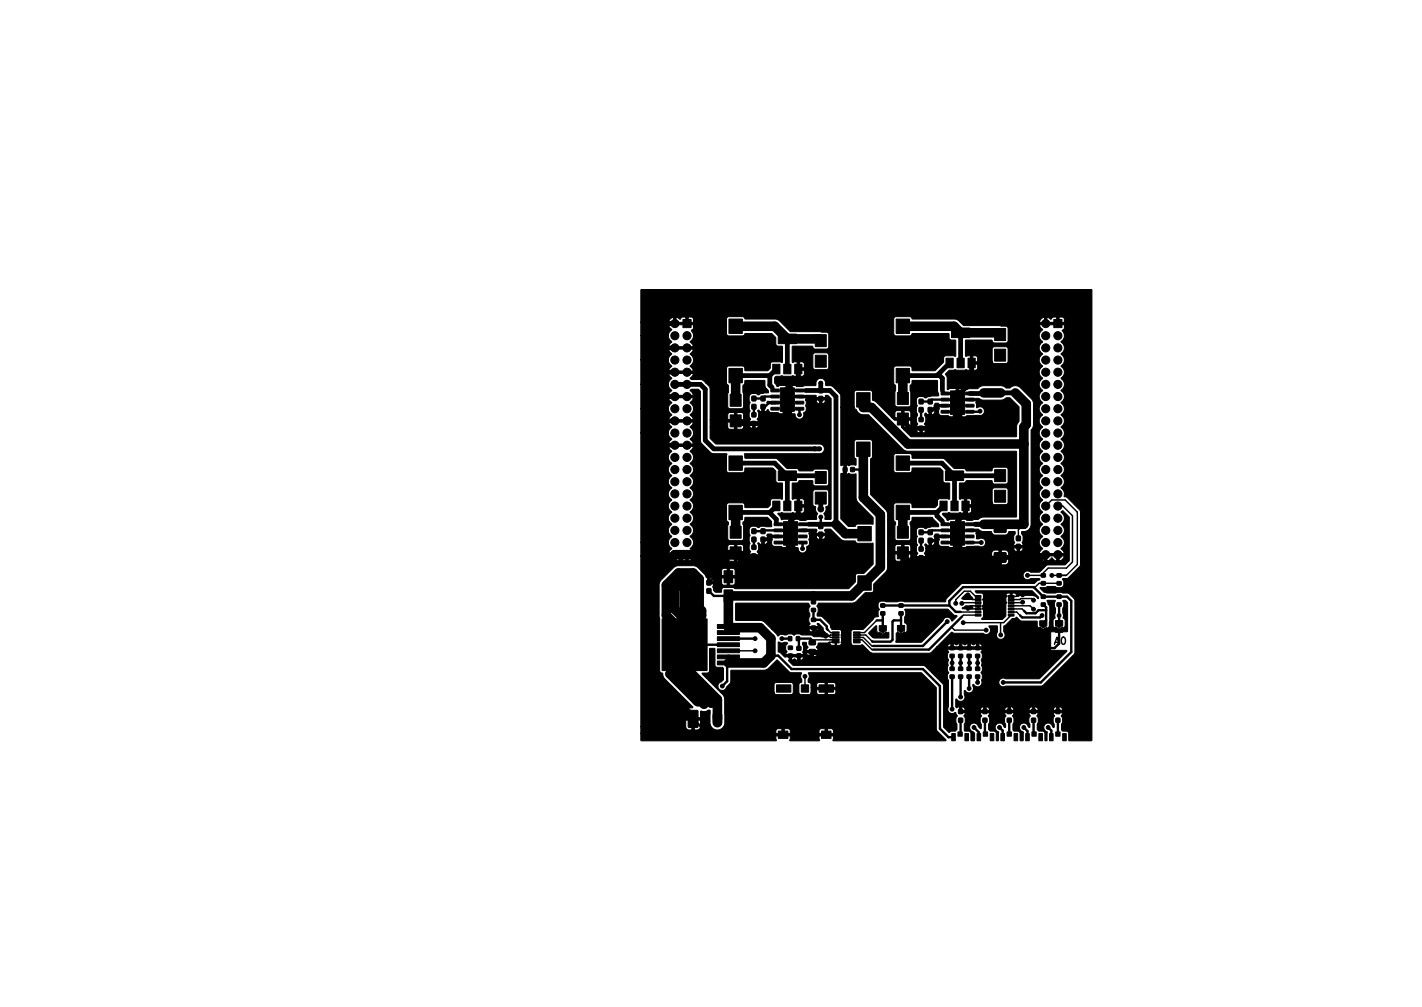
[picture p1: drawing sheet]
<svg xmlns="http://www.w3.org/2000/svg" width="297mm" height="210mm" viewBox="0 0 297 210" stroke-linecap="round" stroke-linejoin="round" font-family="sans-serif">
<defs><g id="words">
<text font-size="2.1" x="220.2" y="134.6">A0</text>
</g></defs>
<g fill="#000" stroke="#000" stroke-width=".21">
<path d="M142.7 66.7h1.7v1.7h-1.7zM152.3 66.6h2.8v3h-2.8zM152.3 76.9h2.8v3h-2.8zM161.4 76.1h1.5v2h-1.5zM163.7 76.1h1.5v2h-1.5zM162.6 69.8h3.8v2h-3.8zM166 76.1h1.5v2h-1.5zM170.3 74.2h2.3v2.5h-2.3zM170.3 69.9h2.3v2.5h-2.3zM187.2 66.6h2.8v3h-2.8zM187.2 76.9h2.8v3h-2.8zM197.6 74.8h1.5v2h-1.5z"/>
<path d="M199.9 74.8h1.5v2h-1.5zM198.8 68.5h3.8v2h-3.8zM202.2 74.8h1.5v2h-1.5zM207.8 68.6h2.3v2.5h-2.3zM207.8 72.9h2.3v2.5h-2.3zM220.1 66.7h1.7v1.7h-1.7zM133.9 60.5h94.1l.1 94.1-4.8 .1-.1-1.8-.4-.2-.9-.1-.2-.2v-1.2l.3-.4v-.7l-.3-.6 .3-.7h-2l.1 .3a.37 .37 0 0 1 .2 .4 .37 .37 0 0 1-.2 .3l-.1 .9 .2 .5v.6l-.2 .1a1.11 1.11 0 0 0-1.2-.9 .91 .91 0 0 0-.7 1.3l.7 .6-.1 1.7-.1 .1-.3-.1v-1.5l-.2-.3-1.1-.2-.3-.3v-1.1l.2-.5-.1-.9a.52 .52 0 0 1 .1-.8v-.2h-2l.1 .3a.37 .37 0 0 1 .2 .4 .37 .37 0 0 1-.2 .3l-.1 .9 .2 .5v.6l-.2 .1a1.11 1.11 0 0 0-1.2-.9 .91 .91 0 0 0-.7 1.3l.8 .6-.1 1.8-.6-.1v-1.5l-.2-.3-1.1-.2-.2-.2v-1.2l.2-.5-.1-.9a.52 .52 0 0 1 .1-.8v-.2h-1.9v.3a.37 .37 0 0 1 .2 .4 .37 .37 0 0 1-.2 .3l-.1 .9 .3 .5v.6l-.3 .1a1.11 1.11 0 0 0-1.2-.9 .91 .91 0 0 0-.6 1.3l.6 .6v1.7l-.2 .1-.3-.1v-1.5l-.1-.3-1.2-.2-.3-.3v-1.1l.2-.5v-.9a.52 .52 0 0 1 0-.8v-.2h-1.9v.3a.37 .37 0 0 1 .3 .4 .37 .37 0 0 1-.3 .3v.9l.2 .5v.9h-.2l-.4-.4-.3-.5-.6-.2a.91 .91 0 0 0-.9 .7 .91 .91 0 0 0 .6 1.1l.4 .3v1.5l-.1 .1-.7-.1v-1.5l-.1-.3-1.3-.2v-1.4l.2-.4v-.7l-.3-.6 .3-.7h-1.1l-.1-.5h21.6a.73 .73 0 0 0-.7-.7l-.1 .7h-.5v-.7a.74 .74 0 0 0-.7 .7h-3.1a.73 .73 0 0 0-.7-.7v.7h-.6v-.7a.74 .74 0 0 0-.7 .7h-3.1a.73 .73 0 0 0-.7-.7v.7h-.5v-.7a.74 .74 0 0 0-.8 .7h-3.1a.73 .73 0 0 0-.7-.7v.7h-.5v-.7a.74 .74 0 0 0-.7 .7h-3.2a.73 .73 0 0 0-.7-.7v.7h-.5v-.7l-.7 .1v-1.8a1.02 1.02 0 0 0 1.8 0l-.1-1.6 .2-.1a.94 .94 0 0 0 1.3 .4 .94 .94 0 0 0 .3-1.4l.1-.3 .8 .5a.98 .98 0 0 0 .9-1.5l.2-.3-.1-.8a.36 .36 0 0 1-.2-.3 .36 .36 0 0 1 .2-.4l.1-.8-.2-.4 .1-.5-.1-.5 .2-.6-.1-.8a.52 .52 0 0 1 .1-.9h-7.3l.1 .2a.4 .4 0 0 1 .2 .4 .4 .4 0 0 1-.3 .3v.8l.2 .6-.2 2 .3 .5-.3 .6v.6l.2 .5v5.4a.92 .92 0 0 0 .1 1.2 .92 .92 0 0 0 1.1 .2l.3-.1 .4 .6-.3 .7v.7l.2 .4v1.1l-.3 .3-.9 .1-.5 .2-1.1-1.1-.1-8.9-4-3.9-27.3-.1-1-.9 .1-.2h.7l.4-.2 .6 .3h.6a.72 .72 0 0 0 .8-.7h-.8v.7h-.5v-.7h-1.2v.6h-.6v-.6h-.8l-1-.9-.5-.2 .1-2 .6 .2 1.1-.2 .2 .2-.4 .6v.7l.3 .4-.3 .6 3.7 .1v-.3h.7l.1 .4 .3 .2 1.3 .1a.73 .73 0 0 0 .7-.8h-1v.7h-.5v-.7l-1.6 .1-.1-.2 .2-1.1-.3-.5 .1-.4h.8v.5l.3 .5-.3 .6h2.4l-.3-.7 .4-.8h2.3l.5 .4h.6l.2-.5 .1 .1v.4h.8l.3-.4h2l.4 .4h1.5l.5-.1 1.5 1.6 .6 .2h11.7l.5-.2 1.2-1.2 9.5 .1a.69 .69 0 0 0-.7-.7v.6h-.5v-.6h-.2a.7 .7 0 0 1-1 0l-.1 .6h-.5v-.6h-.2a.7 .7 0 0 1-1 0l-.1 .6h-.5v-.6h-.2a.7 .7 0 0 1-1 0l-.1 .6h-.5v-.6a.69 .69 0 0 0-.7 .6h-2.2l3.1-3 .6 .2h5.9l.2 .2a.91 .91 0 0 0 1.2-.3 .91 .91 0 0 0-.1-1.2l.1-.2h1.6v1.3a.91 .91 0 0 0 .1 1.2 .91 .91 0 0 0 1.1 .2 .94 .94 0 0 0 .2-1.5v-1.2l.4-.2 1.3-1.3 .5-.1 .4-.2 1.1 .8h3.2l.1 1.1 1.1 .8 .4-.1 .8-.5 .2-.2 .1-1.2v-2.7l-.6-1.4 .1-.2 1.7 .1-.2 .6v.6l.2 .4-.2 1.5 .1 .5-.4 .4v1.2l.2 .4 .7 .5 .5 .1 .9-.6 .2-.4v-1.1l-.5-.5 .1-.5-.1-1.5 .2-.4v-.6l-.2-.6h.6l.4 .4v6.1h-3.5v3.9h3.2l.1 .2-5.7 5.7h-7l-.7-.1a.91 .91 0 0 0-.7 1.2 .91 .91 0 0 0 1.3 .5l7.7-.1 6.8-6.8v-11.3l-1.4-1.2-1.5-.2-2.9 .1-.6-.1-.9-.9 .2-.2 .9 .1 .5-.3h1.6l.5 .3 .9-.1 .4-.5v-.6l-.2-.6 1.2-.2 2.5-2.7v-11.2l-2.8-2.9-.6-.2a1.74 1.74 0 0 0-.7-1.9 1.49 1.49 0 0 0 0-2.5l.3-.2a1.44 1.44 0 0 0-.3-2.3 1.49 1.49 0 0 0 0-2.6 1.49 1.49 0 0 0 0-2.5 1.49 1.49 0 0 0 0-2.6l.4-.4a1.44 1.44 0 0 0-.4-2.1l.3-.2a1.44 1.44 0 0 0-.3-2.3l.4-.4a1.44 1.44 0 0 0-.4-2.2l.4-.3a1.44 1.44 0 0 0-.4-2.2 1.49 1.49 0 0 0 0-2.6 1.49 1.49 0 0 0 0-2.5 1.49 1.49 0 0 0 0-2.5l.3-.3a1.48 1.48 0 0 0 0-2.1l.4-.4v-.8h-5.2l.2 .6 .5 .4a1.48 1.48 0 0 0 0 2.6 1.48 1.48 0 0 0 0 2.5l-.1 .1a1.43 1.43 0 0 0 .1 2.5l-.1 .1a1.44 1.44 0 0 0 .1 2.4 1.49 1.49 0 0 0 0 2.5l-.1 .1a1.44 1.44 0 0 0 .1 2.5l-.1 .1a1.44 1.44 0 0 0 .1 2.4 1.48 1.48 0 0 0 0 2.6 1.48 1.48 0 0 0 0 2.5 1.48 1.48 0 0 0 0 2.5l-.1 .1a1.43 1.43 0 0 0 .1 2.5 1.48 1.48 0 0 0 0 2.5 1.49 1.49 0 0 0 0 2.6 1.49 1.49 0 0 0 0 2.5 1.49 1.49 0 0 0 0 2.5 1.48 1.48 0 0 0 0 2.6 1.48 1.48 0 0 0 0 2.5 1.48 1.48 0 0 0 0 2.6l-.4 .4-.3 .6h5.2l-.6-1.1a1.44 1.44 0 0 0-.1-2.5 1.49 1.49 0 0 0 0-2.5 1.49 1.49 0 0 0 0-2.6l.4-.3 1.4 1.4-.1 9.1-.8 .9h-3.8l-1.6 1.5h-1.8l-.6-.3a.92 .92 0 0 0-.9 1.3 .92 .92 0 0 0 1.5 .3h1.8l.1 .2-.6 .3-.6 .5h-15l-.3 .2-2.9 2.9-.3 .8h-8.5l-1.1-.2-.4 .2h-2.3l-1.1-.2-.6 .4v1a.38 .38 0 0 1 .2 .3 .38 .38 0 0 1-.2 .4v1.1l-.9 .2-2.3 2.5h-2.1l-.3 .2-.1 .3v2.4h-2l-.1-.2 .1-.2-.1-2.2-.3-.3h-1.6l-.5-1.1-1.4-1.4-.5-.2-.7-.1 .2-1.7a.42 .42 0 0 1 0-.8l.1-.2 7.5-.1 2.2-2 1.3-.1 .4-.1 .1-.3v-1.4l2.8-2.9 .1-2.3h1.5l.2 .3 .3 .2h2.4l.5-.5h1.1a.73 .73 0 0 0 .7 .7h.7l.4-.2h13.9l.2 .5 .4 .2h2.3l.4-.1 .3-.5v-.7h-1.5v1.3h-.5l-.1-1.3h-1.5v.6h-13.9l.2-.5h-.7v.7h-.5l-.1-.7h-1.8l-.1-1h-1.3l-.1 1.5h-.5v-1.5h-1.4v1h-1.5v-1.5h4.9l-.1-1.1-.4-.4h-.9l-.1 1.5h-.5v-1.5h-1l-.2 .1-.2 .3v1.1h-1.5v-6.7h1.3l.4 .5-.2 3.4 .4 .5h2.5l.4-.3 .1-2.8-.2-.7 .3-.4 .2-.7h4.1l1.4 1.5-.1 .5-2.1 .1a.7 .7 0 0 1-1.1 0l-1 .1-.4 .5v.9l.2 .4-.2 .4v.8l.2 .6-.2 .4v.8a.46 .46 0 0 1 .2 .7l-.2 .5 25.7-.1a1.3 1.3 0 0 0 1.1 1h.7l.8-.6 .7 .5 .8 .2a1.34 1.34 0 0 0 1.1-1.1h-1.1v1h-.5v-1h-2v1h-.5v-1h-7.5l-.1-.8-.6-.5-.8 .1v1.2h-.5l-.1-1.3-.9 .1-.3 .1-.3 .4v.7h-13.7l-.1-.2a.52 .52 0 0 1 .1-.9v-.5h18.3a.72 .72 0 0 0 .8 .7h.5a.73 .73 0 0 0 .7-.8h-.7v.8h-.5v-.8l-19.1 .1-.2-.7 .2-.3 .5 .4h.7a.73 .73 0 0 0 .7-.8h-.7v.8h-.5v-1.2l1.2-.1-.2-.6 .2-.5h.7l.1 .3h1.5l.1 .1-.1 .4h-1.5l.1 .3-.1 .5 .1 .7 .4 .3h1.4l.4 .2h1.4v-.2l-.7-.8h1.2h-1.2l.6-.6-.7-.7h1.3h-1.3l-.3-.4 .2-.2 .5 .3 .3-.3h.7l.3 .3 .3-.3-.3-.3-.3 .3h-.7l-.3-.3-.3 .3-.3-.1 .2-.6h1.3h-1.3l.7-.6-.6-.7h1.2h-1.2l.7-.7v-.3h-1.4l-.5 .2-1-1.2 .1-.3 1.2-.1 .4 .1h1.6l.3-.1 .4 .1h1.8l.2-.4v-.8h-1v1.2h-.5v-1.7h1.5v-.5h4.4l.1 .3 .3 .2h2.4l.3-.2 .2-.3v-2.6l-.2-.3-.3-.2h-2.4l-.3 .2-.1 .3v2.6h-4.4l-.1-.6-.8-.2-.1 1.3h-.5v-1.3l-1 .1v-3.3l1.1-.1 .4-.5h5.2l.2 .5 .4 .3h2.4l.3-.2 .2-.3v-2.6l-.2-.3-.3-.2h-2.4a.69 .69 0 0 0-.5 .8h-5.3l-.5-.5h-2.1l-1.8-1.8-.5-.3h-6.4l-.2-.7-.3-.3h-3.2l-.2 .5v3l.4 .5h3l.3-.3 .2-.7h5.8l.6 .7v2.2l.4 .2 1 .1v3.2l-.2 .2-.3-.2-1.8 .1-.3 .3v1l-.5 .5h-4.7l-.2-.7-.3-.3h-3l-.4 .4v3.1h-1.3v-1.3l-.3-.7-3.2-3.3-.1-7.3 .4-.6v-3.3l-.4-.2h-3.1l-.3 .4v3.1l.4 .6v1.1l-.1 .2-1-.1-.4 .1-.5-.1v1.9l.5-.2 .4 .2h1.1l.1 5.4 .4 .6 3.1 3v1.4l-.2 .1-3.1-.1-.5 .5h-1.4l-1.6-1.6v-9.3l.2-.2 .5 .2v-1.9l-.5 .1-.2-.1v-12.1h2.8l.8 1 .5 .4 1.7 .2 7.2 7.2 .7 .4h23v13.7l-7.1 .1-.9 .5h-.8l-.4 .2h-1.1l-.4-.3h-1.3v.3l.7 .7-.6 .7 1 1-.3 .3 .1 .5-.8 .8 .6 .6-.7 .8v.2h1.3l.4-.2 1.6-.1 1.5 .2 .5-.3a.91 .91 0 0 0-.2-1.4l-.5-.1-.9 .1-.2-1.1 .2-.4h-1.5l-.1-.5h1.9l.8 .4 1.9 .1 .4 .6 .4 .1h2.3l.4-.3 .3-.4h1.2l.1 .4-.4 .7 .1 .8 .1 .4-.2 .6h2l-.2-.6 .2-.4v-.8l-.3-.6v-.5l1.2-.2 .5-.5 .2-.5 .1-20 .5-1v-4.6l-.4-.8-2.4-2.5a1.59 1.59 0 0 0-2.2 .1h-.7l-1-.5h-3.8l-.6 .2-.6 .5h-1.7l-.5 .1-.4-.2h-1.3v.3l.7 .7-.6 .7 1 1-.3 .3 .1 .5-.8 .8 .6 .6-.7 .8v.2h1.3l.4-.2h2.8l.4-.2a.91 .91 0 0 0 .3-1.2 .91 .91 0 0 0-1.2-.3h-.3l-.2-1 .2-.4h-1.5l-.1-.5h2l1 .3h3.7l.6-.1 .5-.4 .8 .1 1.9 1.9v3l-.5 .9-.1 2.2-22 .1-1.5-1.5h2.6a.72 .72 0 0 0 .7 .7h.6a.74 .74 0 0 0 .7-.7h-.7v.7h-.5l-.1-.7h-3.3l-.5-.5h1.5l.4-.2v-1.3h-1.3l-.1 1.5h-.5v-1.5h-1.4l-.6-.5h4v-1l-.2-.3-.3-.2h-.9l-.1 1.5h-.5v-1.5h-1l-.4 .4v1.1h-.6l-3.2-3.2-.8-.4-.1-1.7-.3-.4h-3.2l-.3 .4v3.1h-2.8v-2.2l-.1-.6-1.6-1.5-1.4-.2v-.5h14.2l.4 .5v1l-.2 .4 .1 2.8 .4 .2h2.4l.4-.4-.1-4 .3-.3 .1-.7h5.3v2.1l.3 1-1.5 .1-1.2 .4-.6-.3h-.8l-.3 .2-.3 .4v.9l.2 .4-.2 .4v.8l.2 .9-.2 .4v.7l.3 .6-.3 .7h2l-.1-.3a.52 .52 0 0 1 .1-.9v-.8l-.2-.4 .1-.5h.1l.5 .3h.7a.73 .73 0 0 0 .7-.8h-.7v.8h-.5v-1.2l1.2-.1-.2-.6 .2-.5h.7l.1 .2h1.5l.1 .2-.1 .3-1.5 .1 .1 .3-.1 .9 .4 .5 1.5 .1 .5 .2h1.3v-.2l-.7-.8h1.2h-1.2l.6-.6-.7-.7h1.3h-1.3l-.3-.3 .2-.3 .5 .3 .3-.3h.7l.3 .3 .3-.3-.3-.3-.3 .3h-.7l-.3-.3-.3 .3-.3-.2 .2-.5h1.3h-1.3l.7-.6-.6-.7h1.2h-1.2l.7-.7v-.3h-1.3l-.4 .2h-.2l-.1-2.5-.3-.7 .7-.8 1.3-.1 .4 .1h1.6l.3-.1 .4 .1h1.6l.3-.1 .1-.3v-.9h-1v1.3h-.5v-1.8h4.6l.4 .4h2.4l.5-.4v-2.7l-.4-.4h-2.5l-.3 .1-.1 .4v2.6h-3.1l-.1-1.1-.9-.1v1.2h-.5v-1.2l-.9 .1-.1-.1v-3.3h5.4l.6 .6h2.6l.3-.4v-2.6l-.2-.4-1.9-.2h-7.2l-.7-.7h21.7v-.8l-.4-.3h-.7v1.1h-.5v-1.1l-.8 .1-.4 .4-.8-.5v1.1h-.5v-1.1a1.34 1.34 0 0 0-1.1 1.1h-16.5l-.5-.4-.7-.3h-8.8l-.5-.5h-3l-.4 .5v3.1l.2 .4h3.2l.5-.5 7.6 .1 .2 1.2 1.2 .2v3.3l-2.2-.1-.3 .4v.9l-1.8 1.8h-4.7l-.2-.7-.3-.3-3.2 .1-.2 .4v3.1h-14.2a1.01 1.01 0 0 0-1-1 1.01 1.01 0 0 0-1.1 .9l-.1 .6h-2.1l-.6 .2h-1.2l-.4-.2h-1.3v.2l.7 .8-.6 .6 1 1-.2 .3v.5l-.8 .8 .6 .7-.7 .7v.3h1.3l.2 .6 .3 .4 .4 .1 .6-.1 .3-.4 .1-.8 .4-.3 .1-.3-.1-.9 .1-.4-.1-.7h2.2a.72 .72 0 0 0 .7 .7h.5a.73 .73 0 0 0 .7-.8h-.7v.8h-.5v-.8l-2.9 .1 .1-.5h-1.5l-.1-.4 .1-.2h3.5l.1 .5h1.9v-.4l.5-.1 .7 .7v25.2h-1.3v-.6l-.2-.5a1.86 1.86 0 0 0 .4-1.5l.5-.2 .1-.3v-2.7l-.5-.4h-2.3l-.5 .3v2.9l.1 .2 .5 .2a1.89 1.89 0 0 0 .4 1.5l-.2 .5-.1 .7-3.4 .2-.4-.3h-1.3v.3l.7 .7-.6 .7 1 1-.2 .3v.5l-.8 .8 .6 .6-.7 .8v.2h1.2l.1 .3a.92 .92 0 0 0 1.1 .8 .92 .92 0 0 0 .7-1.2l.5-.4 .1-.3-.2-.8 .2-.8 1.4 .1a.72 .72 0 0 0 .7 .6h.5a.73 .73 0 0 0 .7-.7h-.7v.7h-.5v-.7h-2.1l-.2-.5 .2-.4h-1.5l-.1-.4 .1-.1h2.9l.2 .2-.2 .6h1.9l-.2-.5 .2-.3h1l2.2 2.1 .5 .3h2.5l.5 .5 3.3 .1v4.3l-1.9 1.9h-1.4l-.3 .2-.1 .3v1.3l-1.4 1.4h-23.7l-.4-.2h-2l-.4 .2-.1 .8h-1.2l-.4-.4-.2-.8 .2-.6h-1.1l-.2-.2h2.9l.4 .5h2l.4-.4 .1-1.1h-1.2v1.5h-.5v-1.5h-1.2v1h-2.9v-.3h1.2a.7 .7 0 0 0-.6-.8l-.1 .8h-.5v-.8h-.3l-.1-.4h6.1v-1.1l-.3-.4h-.8v1.5h-.5v-1.5h-.8l-.2 .1-.2 .3v1.1h-3.3l-1.6-1.7-.6-.3-3.8-.1-.6 .4-2.7 2.7-.4 1 .1 17.9 .3 .4 .3 .1 .1 .6 .3 .5 5.9 5.9v.2h-.9l-.4 .3-.2 .4v1.4l3.1-.1v-1.3h1l.8-.3 .3 .2-.1 2.5a1.55 1.55 0 0 0 1.5 1.5 1.55 1.55 0 0 0 1.6-1.4v-5.2l-.3-.7-.6-.5h11.2l.4 .4h3.2l.4-.4v-1.7l-.4-.4h-3.3l-.3 .4v1.7h-11.2l-3.8-3.9 .1-.2h1l.4-.4 .1-4.7h1l.1 3.7 .3 .2h1.2l.2 .3v2.3l-.7 .6a.92 .92 0 0 0 0 1.5 .92 .92 0 0 0 1.4-.6l.8-.9 .1-2.6h7.1l.7-.3 1.8-1.8 2.7 2.5 2.4 .2a1.09 1.09 0 0 0 .1 1.4v.5l-.5 .2-.1 .3v1.7l.2 .4h1.9l.4-.4h1.2l.1 .3 .3 .1h3.1l.4-.2 .1-.8h-1.8v1h-.5v-1h-1.7v.6h-1.2v-1.1h5.2v-.6l-.4-.4h-1.3l-.1 1h-.5v-1h-1.3l-.4 .3v.7h-1.2v-.8l-.6-.3v-.5a1.02 1.02 0 0 0 0-1.3l.2-.1h23.5l3.1 3.1v8.7l2 2.3-23.5 .1-.1-.2 .1-.8h-3l.1 .8-.1 .2h-6l-.1-.2 .1-.8h-3l.1 .8-.1 .2h-28.2v-1.6h40.2l-.1-.7-.4-.3h-.8v1h-.5v-1l-1.1 .2-.1 .8h-6l-.1-.7-.4-.3h-.8v1h-.5v-1l-1.1 .2-.1 .8h-28.2v-1.4h9.3l.2 .4 .5 .3h1.8l.5-.3 .1-.3v-1.4h-1.3v2h-.5v-2h-1.3v1.3h-9.3v-35.6h5.7l.1 .1a1.28 1.28 0 0 0 1 .9h.8l.8-.6 .4 .4 .5 .2h.8l.5-.4h7.5l.4 .5h2.5l.4-.3v-.5h1.2a.72 .72 0 0 0 .7 .7h.5a.74 .74 0 0 0 .8-.7h-.8v.7h-.5v-.7h-1.9v-.7h-1.4v1.5h-.5v-1.5h-1.4v1h-7.5l.3-.6h-1v1h-.5v-1h-2.1v1h-.5v-1h-6.8v-2.9h5.7a1.6 1.6 0 0 0 .7 1.4l-.4 .4-.3 .6h5.2l-.1-.4h10.6v-1.1l-.4-.4h-1v1.5h-.5v-1.5h-1l-.2 .1-.2 .3v1.1h-7.3l-.5-.7a1.44 1.44 0 0 0 0-2.5 1.49 1.49 0 0 0 0-2.5 1.49 1.49 0 0 0 0-2.6 1.49 1.49 0 0 0 0-2.5 1.49 1.49 0 0 0 0-2.6 1.49 1.49 0 0 0 0-2.5l.2-.2a1.44 1.44 0 0 0-.2-2.3 1.49 1.49 0 0 0 0-2.6l.5-.5 .1-.5h-5.2l.3 .6 .4 .4-.1 .1a1.43 1.43 0 0 0 .1 2.5 1.48 1.48 0 0 0 0 2.5 1.49 1.49 0 0 0 0 2.6 1.49 1.49 0 0 0 0 2.5 1.49 1.49 0 0 0 0 2.5 1.48 1.48 0 0 0 0 2.6 1.48 1.48 0 0 0 0 2.5l-.5 .6-.2 .6h-5.7v-22.8h5.7a1.67 1.67 0 0 0 .7 1.3l-.4 .4-.3 .6h5.2l-.2-.6-.4-.3a1.64 1.64 0 0 0 .4-2.2l-.4-.5 .5-.5 .1-.5h-5.1l.2 .6 .4 .5-.5 .5-.2 .7h-5.7v-5.1h5.7l.2 .7 .5 .6-.5 .6-.2 .4h5.2l-.6-1.1a1.44 1.44 0 0 0 0-2.4l.5-.6 .1-.4h-5.1l.2 .5 .4 .5-.5 .6-.2 .6h-5.7v-5.1h5.7a1.6 1.6 0 0 0 .7 1.3l-.4 .4-.3 .6h5.2l-.2-.5-.4-.4 .2-.3h1.4l.5 .4 .1 10.6 2.3 2.4h3.1v3.5l.1 .4 .3 .1h3l.3-.3 .2-.7h5.7l.6 .6 .1 2.3 .4 .2 .9 .1v3.3l-.4-.1-1.8 .1-.3 .3v1l-.6 .5h-4.6l-.2-.7-.4-.3h-2.9l-.4 .4v3.1l.4 .6-.2 .7v2.6l.3 .4 2.6 .1 .4-.3v-2.8l-.1-.7 .3-.4 .2-.7h4.6l.9 .9v1h-2.2a.7 .7 0 0 1-1.1 0h-1l-.4 .6v.9l.2 .4-.2 .5v.8l.2 .4-.2 .4v.8a.46 .46 0 0 1 .1 .7l-.1 .4h1.9v-.3a.52 .52 0 0 1 .1-.8l-.1-1.4 .6 .4h.7a.73 .73 0 0 0 .7-.8h-.8v.8h-.5l.1-1.3h1.2l-.2-.6 .1-.3h.8l.1 .3h1.6v.5h-1.6l.1 .3-.1 .5 .1 .7 .4 .3h1.5l.4 .2h1.3v-.2l-.7-.8h1.2h-1.2l.6-.6-.7-.7h1.3h-1.3l-.3-.4 .2-.2 .5 .3 .3-.3h.7l.3 .3 .3-.3-.3-.3-.3 .3h-.7l-.3-.3-.3 .3-.3-.2 .2-.5h1.3h-1.3l.7-.6-.6-.7h1.2h-1.2l.7-.7v-.3l-1.7 .1-.2-.6-.5-.7 .8-.2 .4 .1h1.6l.3-.1 .4 .1h1.6l.3-.1 .1-.3v-.8h-1v1.2h-.5v-1.7h1.5v-.9l-.2-.3-.8-.1v1.3h-.5v-1.3l-1 .1v-3.3l1.1-.1 .4-.5h2.7l.1 .9 .4 .3h2.5l.4-.4v-2.8l-.5-.4h-2.4l-.5 .4h-2.7l-.5-.5h-2.1l-2.2-2-6.5-.1-.2-.9 15.7-.1a1.01 1.01 0 0 0 1-1 1.01 1.01 0 0 0-.9-1h-21.7l-1.3-1.2v-2.3h3.7l.4 .4h2.5l.4-.2v-.7h1.2a.73 .73 0 0 0 .7 .7h.5a.73 .73 0 0 0 .8-.7h-.8v.7h-.5v-.7h-1.9v-.6h-1.4v1.5h-.5v-1.5h-1.4v1.1h-3.7v-1.6h7v-1l-.4-.5h-1v1.5h-.5v-1.5h-1l-.4 .4v1.1h-3.7v-6.5l-.1-.4-.8-.7h4.4l.4 .5-.2 4.4 .4 .4h2.5l.4-.2v-2.8l-.1-.4v-1.4l.3-.3 .2-.8 4 .1 .2 1.3 .6 .7v.4l-1.5 .3a.7 .7 0 0 1-1.1 0h-1l-.4 .6v.9l.2 .3-.2 .5v.8l.2 .5-.2 .4v.7l.3 .6-.3 .7h1.9v-.3a.52 .52 0 0 1 .1-.9v-.8l-.2-.4 .1-.2 .7 .4 .1-1.3 .4 .1v1.2l.8-.5 .5 .6h1.6l.4 .3h1.3v-.3l-.7-.7h1.3h-1.3l.6-.7-.6-.6h1.3h-1.3l-.4-.4 .2-.3 .5 .3 .3-.3h.7l.3 .3 .3-.3-.3-.3-.3 .3h-.7l-.3-.3-.3 .3-.3-.1 .3-.5h1.3h-1.3l.6-.7-.6-.6h1.3h-1.3l.7-.8v-.2h-1.3l-.6 .2-.5-.7v-1.1l.2-.3 1.3-.2 .4 .2h1.6l.3-.2 .4 .2h1.6l.3-.2 .1-.2v-.9h-1v1.2h-.5v-1.7l3.3-.1 .1 .3 .4 .2h2.3l.4-.2 .1-.3v-2.6l-.4-.4h-2.4l-.4 .1-.1 .3v2.6h-1.8l-.1-1-.9-.1v1.2h-.5v-1.2l-.9 .1-.1-.1v-3.3h4.2l.2 .4 .4 .2h2.3l.4-.2 .1-.3v-2.6l-.1-.3-1.9-.3h-6l-2.3-2.2-.8-.4h-6.3l-.5-.5h-3l-.4 .5v3.1l.2 .4h3.2l.5-.5 5.5 .1 .9 .8v1.3l.1 .3 1.2 .2v3.3h-2.2l-.3 .3v1l-.6 .5h-4.6l-.2-.7-.3-.3h-3l-.4 .4v3.2h-4.4l-.9-.7-2.1-.1-.2-.2 .5-.6 .1-.4h-5.1l.2 .5 .4 .5-.5 .6-.2 .6h-5.7v-5.1h5.7a1.66 1.66 0 0 0 .7 1.4l-.4 .4-.3 .6h5.2l-.6-1.1a1.44 1.44 0 0 0 0-2.5l.5-.6 .1-.4h-5.1l.2 .5 .4 .5-.5 .6-.2 .6h-5.7v-5h5.7l.2 .6 .5 .7-.5 .6-.2 .4h5.2l-.2-.6-.4-.4 .2-.3a1.48 1.48 0 0 0 0-2.1l.4-.4 .1-.8h-5.2l.2 .6 .4 .4-.5 .6-.2 .7h-5.7v-2.8h11l-.1-.8-.4-.3h-.6v1.1h-.5v-1.1l-.9 .1-.3 .4-.9-.5v1.1h-.5v-1.1a1.34 1.34 0 0 0-1.1 1.1h-5.7zM152.5 82.3h2.3v2.5h-2.3zM152.5 86.6h2.3v2.5h-2.3zM152.3 95.2h2.8v3h-2.8zM157.1 82.7h.8v1h-.8zM157.1 84.5h.8v.9h-.8z"/>
<path d="M157.1 88h.8v.9h-.8zM157.1 86.2h.8v.8h-.8zM159 84.5h.8v.9h-.8zM159 82.7h.8v1h-.8zM160.3 83.8h1.7l.2 .4-.2 .1-1.6 .1-.2-.3zM161.1 81.3l1.6-.1 .1 .5-1.7 .1zM161.1 82.5h1.6l.1 .5-1.7 .1zM161.1 83.8h1.6l.1 .5-1.7 .1zM161.1 85.1l1.6-.1 .1 .5-1.7 .1zM163 81h2.9v4.9h-2.9zM166.2 85.1l1.6-.1 .1 .5-1.7 .1zM166.2 83.8h1.6l.1 .5-1.7 .1z"/>
<path d="M166.2 82.5h1.6l.1 .5-1.7 .1zM166.2 81.3l1.6-.1 .1 .5-1.7 .1zM171 81.1h.9v.9h-.9zM171 82.8h.9v.9h-.9zM176.1 97.6h.8v.8h-.8zM177.7 97.6h.8v.8h-.8zM178.9 92.3h2.8v3h-2.8zM178.9 82h2.8v3h-2.8zM187.4 81.9h2.3v2.5h-2.3zM187.4 86.2h2.3v2.5h-2.3zM187.2 95.2h2.8v3h-2.8zM192 85.1h.8v.9h-.8z"/>
<path d="M192 83.4h.8v.9h-.8zM192 87.2h.8v.8h-.8zM192 89h.8v.8h-.8zM193.9 85.1h.8v.9h-.8zM193.9 83.4h.8v.9h-.8zM196.6 81.9h1.7v.5l-1.6 .1zM196.6 83.2l1.7-.1v.5l-1.6 .1zM196.6 84.4h1.7v.5l-1.6 .1zM196.6 85.7h1.7v.5l-1.6 .1zM198.6 81.6h2.9v4.9h-2.9zM201.7 85.7h1.7l.1 .5-1.7 .1zM201.7 84.4h1.7l.1 .5-1.7 .1z"/>
<path d="M201.7 83.2l1.7-.1 .1 .5-1.7 .1zM201.7 81.9h1.7l.1 .5-1.7 .1zM152.5 109.9h2.3v2.5h-2.3zM152.5 114.2h2.3v2.5h-2.3zM152.3 105.5h2.8v3h-2.8zM157.1 112.2h.8v.9h-.8zM157.1 110.5h.8v.9h-.8zM157.1 113.9h.8v.8h-.8zM157.1 115.7h.8v.8h-.8zM159 112.2h.8v.9h-.8zM159 110.5h.8v.9h-.8zM161.7 113h1.7l.1 .5-1.7 .1z"/>
<path d="M161.7 111.8l1.7-.1 .1 .5-1.7 .1zM161.7 110.5l1.7-.1 .1 .5-1.7 .1zM161.7 109.2h1.7l.1 .5-1.7 .1zM161.4 104.6h1.5v2h-1.5zM163.7 108.9h2.9v4.9h-2.9zM163.7 104.6h1.5v2h-1.5zM162.6 98.3h3.8v2h-3.8zM166.9 109.2h1.6l.1 .5-1.7 .1zM166.9 110.5l1.6-.1 .1 .5-1.7 .1zM166.9 111.8l1.6-.1 .1 .5-1.7 .1zM166.9 113h1.6l.1 .5-1.7 .1zM166 104.6h1.5v2h-1.5z"/>
<path d="M171 111.1h.9v1h-.9zM171 109.4h.9v.9h-.9zM170.3 98.4h2.3v2.5h-2.3zM170.3 102.7h2.3v2.5h-2.3zM179.2 109.9h2.8v3h-2.8zM187.4 114.2h2.3v2.5h-2.3zM187.4 109.9h2.3v2.5h-2.3zM187.2 105.5h2.8v3h-2.8zM192 110.7h.8v.9h-.8zM192 112.4h.8v.9h-.8zM192 114.2h.8v.8h-.8zM192 116h.8v.9h-.8z"/>
<path d="M193.9 112.4h.8v.9h-.8zM193.9 110.7h.8v.9h-.8zM196.6 113h1.7v.5l-1.6 .1zM196.6 111.8l1.7-.1v.5l-1.6 .1zM196.6 110.5l1.7-.1v.5l-1.6 .1zM196.6 109.2h1.7v.5l-1.6 .1zM196.3 104.6h1.5v2h-1.5zM198.6 108.9h2.9v4.9h-2.9zM198.6 104.6h1.5v2h-1.5zM197.5 98.3h3.8v2h-3.8zM201.7 109.2h1.7l.1 .5-1.7 .1zM201.7 110.5l1.7-.1 .1 .5-1.7 .1z"/>
<path d="M201.7 111.8l1.7-.1 .1 .5-1.7 .1zM201.7 113h1.7l.1 .5-1.7 .1zM200.9 104.6h1.5v2h-1.5zM207.7 109.2h2.4v1.9h-2.4zM207.7 115.4h2.4v2h-2.4zM207.8 98.1h2.3v2.5h-2.3zM207.8 102.4h2.3v2.5h-2.3zM212.3 111.9h.8v1h-.8zM212.3 113.7h.8v.9h-.8zM138.3 129.2h9.4v10.8h-9.4zM147.7 121.2h.8v.9h-.8zM147.7 122.9h.8v1h-.8z"/>
<path d="M151.2 123.2h1.8v2.5h-1.8zM151.2 119.2h1.8v2.5h-1.8zM149.9 138h4.6v.8h-4.6zM149.9 136.8h4.6v.8h-4.6zM149.9 135.5h4.6v.8h-4.6zM149.9 134.2h4.6v.8h-4.6zM149.9 132.9h4.6v.8h-4.6zM149.9 131.7h4.6v.8h-4.6zM149.9 130.4h4.6v.8h-4.6zM164.7 134.9h.8v.7h-.8zM164.7 136.6h.8v.6h-.8zM164.7 132.9h.7v.9h-.7z"/>
<path d="M166.5 136.5h.8v.8h-.8zM166.5 135h.8v.7h-.8zM166.3 132.9h.7v.9h-.7zM153.7 126l15.1-.1 .2 .2a.51 .51 0 0 1 0 .8l-.1 .8 .3 .4v.5l-.3 .5v.6l.3 .5-.3 .6h2l-.2-.6h.3l.9 .9 .2 .7 1.2 1.1h-3.3l-.6-.3-3.2-.2a.43 .43 0 0 1-.8 0h-.7l-.4 .2-1.1-.2-.7 .4-1.4-1.5 7.8 .1a.68 .68 0 0 0 .8 .6h.5a.69 .69 0 0 0 .7-.6l-.7-.1v.6h-.5v-.6h-8.6l-1.3-1.4-.7-.3-5.4-.1zM169.5 125.4h.8v.7h-.8zM169.5 127h.8v.7h-.8zM169 133.8l1.2-.1 .2 .2v.6l-.3 .2h-1l-.1-.3zM169 135.6h1.2l.2 .2v.6l-.3 .1h-1l-.1-.2zM169.5 129.1h.8v.6h-.8zM169.5 130.7h.8v.7h-.8zM173.9 131.9h1.4v.3h-1.4zM173.9 132.4h1.4v.3h-1.4z"/>
<path d="M173.9 132.9h1.4v.3h-1.4zM173.9 133.4h1.4v.3h-1.4zM173.9 133.9h1.4v.3h-1.4zM178.3 133.9h1.4v.3h-1.4zM178.3 133.4h1.4v.3h-1.4zM178.3 132.9h1.4v.3h-1.4zM178.3 132.4h1.4v.3h-1.4zM178.3 131.9h1.4v.3h-1.4zM179.2 120.2h2.8v3h-2.8zM181.5 132.1l1.6-1.5 .2 1.4 1.1 .6 1.2-.6 .1 1.1-.1 .1h-3l-1.1-.9zM183.7 131.9l.7 .5 .8-.5v1.2h-1.5zM183.7 130.6h1.5v1l-.8 .5-.7-.5z"/>
<path d="M184 126.1h.8v.7h-.8zM184 127.7h.8v.7h-.8zM187.5 131.9l.7 .5 .8-.5v1.1h-1.5zM187.5 130.6h1.5v1l-.8 .5-.7-.5zM187.8 127.7h.8v.7h-.8zM187.8 126.1h.8v.7h-.8zM189 127.2h8.9l1.3 1.2 .7 .3-1 1-.8-.8h-.3l-.5 .2-.4 .5-4.5 4.5h-5.2l-.1-.1 .1-1.8 1.2 .4 1.1-.9v-1.2l-.5-.5v-1.2l.2-.5zM198.5 136.6h.8v.7h-.8zM198.5 135h.8v.7h-.8zM200.2 136.6h.9v.7h-.9zM200.2 135h.9v.7h-.9zM202 136.6h.9v.7h-.9z"/>
<path d="M202 135h.9v.7h-.9zM200.9 124.9l.8-.8h.7l.8 1-.1 .1h-1.7l-.5-.2zM201 126.9l.7-.4h1.4l.1 .1-.1 .5h-2zM203.7 124.3h1.2v.4h-1.2zM203.7 125h1.2v.4h-1.2zM203.7 125.6h1.2v.4h-1.2zM203.7 126.3h1.2v.4h-1.2zM203.7 126.9h1.2v.4h-1.2zM203.7 127.6h1.2v.4h-1.2zM203.7 128.2h1.2v.4h-1.2zM203.8 135h.8v.7h-.8zM203.8 136.6h.8v.7h-.8z"/>
<path d="M204.1 126.6h.4v.4h-.4zM210.6 128.2h1.2v.4h-1.2zM210.6 127.6h1.2v.4h-1.2zM210.6 126.9h1.2v.4h-1.2zM210.6 126.3h1.2v.4h-1.2zM210.6 125.6h1.2v.4h-1.2zM210.6 125h1.2v.4h-1.2zM210.6 124.3h1.2v.4h-1.2zM203.8 123.4l11.8-.1 1.3 1.3 .1 .3-.2 .1-.5-.5-.7-.2h-2.4l-.8 .2a.64 .64 0 0 0-.5-.7h-.5l-.1 .7-.3-.1v-.6l-.7 .2-.2 .3 .3 .2-.3 .2v.9a.21 .21 0 0 1 .2 .2 .21 .21 0 0 1-.2 .2v2.6l-.7 .7h-4.2l-.2-.1 .4-.5v-1.3l-.2-.4 .2-.1v-.2l-.2-.2 .2-.2v-.9a.22 .22 0 0 1-.1-.2 .22 .22 0 0 1 .1-.2l-.1-1-.3-.2h-1zM217.2 130.9l.7 .5 .8-.5v1.2h-1.5zM217.5 121.4h.8v.7h-.8zM217.5 119.8h.8v.7h-.8z"/>
<path d="M217.2 129.6h1.5v1l-.8 .5-.7-.5zM217.5 124.2h.8v.7h-.8zM217.5 125.9h.8v.7h-.8zM220.5 130.9l.7 .5 .8-.5v1.1h-1.5zM220.8 119.8h.9v.7h-.9zM220.8 121.4h.9v.7h-.9zM220.5 129.6h1.5v1l-.8 .5-.7-.5zM220.8 124.2h.9v.7h-.9zM220.8 125.9h.9v.7h-.9zM143.8 148.4l1.8-.1 .2 .2v3.2l-.1 .2h-1.7l-.2-.1zM162.6 152.6h2v1.6h-2zM162.2 143h3v1.5h-3z"/>
<path d="M167.4 143h1.5v1.5h-1.5zM171.6 152.6h2v1.6h-2zM171.1 143h3v1.5h-3zM198.5 139.3h.8v.7h-.8zM198.5 140.9h.8v.7h-.8zM198.8 153.2h.8v1.5h-.8zM200.2 139.3h.9v.7h-.9zM200.2 140.9h.9v.7h-.9zM200.3 150h.8v.8h-.8zM200.3 148.1h.8v.9h-.8zM200.1 152.8h.9v.9h-.9zM202 139.3h.9v.7h-.9z"/>
<path d="M202 140.9h.9v.7h-.9zM201.6 153.2h.7v1.5h-.7zM203.8 139.3h.8v.7h-.8zM203.8 140.9h.8v.7h-.8zM204.1 153.2h.7v1.5h-.7zM205.3 150h.8v.8h-.8zM205.3 148.1h.8v.9h-.8zM205.4 152.8h.9v.9h-.9zM206.8 153.2h.8v1.5h-.8zM209.1 153.2h.7v1.5h-.7zM210.4 148.1h.8v.9h-.8zM210.4 150h.8v.8h-.8z"/>
<path d="M210.4 152.8h.9v.9h-.9zM211.8 153.2h.8v1.5h-.8zM214.3 153.2h.7v1.5h-.7zM215.5 148.1h.8v.9h-.8zM215.5 150h.8v.8h-.8zM215.6 152.8h.9v.9h-.9zM217 153.2h.8v1.5h-.8zM219.2 153.2h.8v1.5h-.8zM220.6 150h.8v.8h-.8zM220.6 148.1h.8v.9h-.8zM220.5 152.8h.9v.9h-.9zM222 153.2h.7v1.5h-.7z"/>
<circle cx="141" cy="70.1" r=".85"/>
<circle cx="141" cy="75.2" r=".85"/>
<circle cx="141" cy="72.6" r=".85"/>
<circle cx="141" cy="67.6" r=".85"/>
<circle cx="141" cy="77.7" r=".85"/>
<circle cx="143.5" cy="75.2" r=".85"/>
<circle cx="143.5" cy="70.1" r=".85"/>
<circle cx="143.5" cy="77.7" r=".85"/>
<circle cx="143.5" cy="72.6" r=".85"/>
<circle cx="171.4" cy="75.4" r=".4"/>
<circle cx="208.9" cy="73.8" r=".4"/>
<circle cx="218.4" cy="70.1" r=".85"/>
<circle cx="218.4" cy="72.6" r=".85"/>
<circle cx="218.4" cy="67.6" r=".85"/>
<circle cx="218.4" cy="75.2" r=".85"/>
<circle cx="218.4" cy="77.7" r=".85"/>
<circle cx="221" cy="72.6" r=".85"/>
<circle cx="221" cy="75.2" r=".85"/>
<circle cx="221" cy="70.1" r=".85"/>
<circle cx="221" cy="77.7" r=".85"/>
<circle cx="141" cy="85.3" r=".85"/>
<circle cx="141" cy="93" r=".85"/>
<circle cx="141" cy="87.9" r=".85"/>
<circle cx="141" cy="95.5" r=".85"/>
<circle cx="141" cy="80.3" r=".85"/>
<circle cx="141" cy="98" r=".85"/>
<circle cx="141" cy="90.4" r=".85"/>
<circle cx="141" cy="82.8" r=".85"/>
<circle cx="143.5" cy="85.3" r=".85"/>
<circle cx="143.5" cy="95.5" r=".85"/>
<circle cx="143.5" cy="93" r=".85"/>
<circle cx="143.5" cy="98" r=".85"/>
<circle cx="143.5" cy="90.4" r=".85"/>
<circle cx="143.5" cy="87.9" r=".85"/>
<circle cx="143.5" cy="82.8" r=".85"/>
<circle cx="143.5" cy="80.3" r=".85"/>
<circle cx="163.8" cy="84.1" r=".25"/>
<circle cx="163.8" cy="85.4" r=".25"/>
<circle cx="163.8" cy="82.8" r=".25"/>
<circle cx="163.8" cy="81.5" r=".25"/>
<circle cx="165.1" cy="84.1" r=".25"/>
<circle cx="165.1" cy="85.4" r=".25"/>
<circle cx="165.1" cy="82.8" r=".25"/>
<circle cx="165.1" cy="81.5" r=".25"/>
<circle cx="167" cy="86.6" r=".4"/>
<circle cx="167.7" cy="88.4" r=".4"/>
<circle cx="168.3" cy="87.9" r=".4"/>
<circle cx="170.2" cy="93.7" r=".4"/>
<circle cx="171.2" cy="93.7" r=".4"/>
<circle cx="171.4" cy="80" r=".4"/>
<circle cx="176.3" cy="99.1" r=".4"/>
<circle cx="199.4" cy="86" r=".25"/>
<circle cx="199.4" cy="84.7" r=".25"/>
<circle cx="199.4" cy="83.4" r=".25"/>
<circle cx="199.4" cy="82.1" r=".25"/>
<circle cx="200.7" cy="84.7" r=".25"/>
<circle cx="200.7" cy="86" r=".25"/>
<circle cx="200.7" cy="83.4" r=".25"/>
<circle cx="200.7" cy="82.1" r=".25"/>
<circle cx="202.9" cy="89.4" r=".4"/>
<circle cx="203.9" cy="89.4" r=".4"/>
<circle cx="204.7" cy="85.8" r=".4"/>
<circle cx="205" cy="89.4" r=".4"/>
<circle cx="212.1" cy="82" r=".4"/>
<circle cx="218.4" cy="82.8" r=".85"/>
<circle cx="218.4" cy="93" r=".85"/>
<circle cx="218.4" cy="95.5" r=".85"/>
<circle cx="218.4" cy="90.4" r=".85"/>
<circle cx="218.4" cy="85.3" r=".85"/>
<circle cx="218.4" cy="87.9" r=".85"/>
<circle cx="218.4" cy="80.3" r=".85"/>
<circle cx="218.4" cy="98" r=".85"/>
<circle cx="221" cy="80.3" r=".85"/>
<circle cx="221" cy="82.8" r=".85"/>
<circle cx="221" cy="87.9" r=".85"/>
<circle cx="221" cy="90.4" r=".85"/>
<circle cx="221" cy="93" r=".85"/>
<circle cx="221" cy="98" r=".85"/>
<circle cx="221" cy="95.5" r=".85"/>
<circle cx="221" cy="85.3" r=".85"/>
<circle cx="141" cy="105.7" r=".85"/>
<circle cx="141" cy="110.7" r=".85"/>
<circle cx="141" cy="100.6" r=".85"/>
<circle cx="141" cy="115.8" r=".85"/>
<circle cx="141" cy="108.2" r=".85"/>
<circle cx="141" cy="103.1" r=".85"/>
<circle cx="141" cy="113.3" r=".85"/>
<circle cx="143.5" cy="103.1" r=".85"/>
<circle cx="143.5" cy="113.3" r=".85"/>
<circle cx="143.5" cy="110.7" r=".85"/>
<circle cx="143.5" cy="108.2" r=".85"/>
<circle cx="143.5" cy="100.6" r=".85"/>
<circle cx="143.5" cy="105.7" r=".85"/>
<circle cx="143.5" cy="115.8" r=".85"/>
<circle cx="164.5" cy="112" r=".25"/>
<circle cx="164.5" cy="113.3" r=".25"/>
<circle cx="164.5" cy="110.7" r=".25"/>
<circle cx="164.5" cy="109.4" r=".25"/>
<circle cx="165.8" cy="113.3" r=".25"/>
<circle cx="165.8" cy="112" r=".25"/>
<circle cx="165.8" cy="110.7" r=".25"/>
<circle cx="165.8" cy="109.4" r=".25"/>
<circle cx="167.6" cy="114.5" r=".4"/>
<circle cx="168.3" cy="117.1" r=".4"/>
<circle cx="169.5" cy="117.1" r=".4"/>
<circle cx="170.8" cy="117.1" r=".4"/>
<circle cx="171.4" cy="106.3" r=".6"/>
<circle cx="171.4" cy="107.9" r=".4"/>
<circle cx="188.7" cy="117.1" r=".4"/>
<circle cx="190.2" cy="117.1" r=".4"/>
<circle cx="199.4" cy="113.3" r=".25"/>
<circle cx="199.4" cy="112" r=".25"/>
<circle cx="199.4" cy="110.7" r=".25"/>
<circle cx="199.4" cy="109.4" r=".25"/>
<circle cx="200.7" cy="112" r=".25"/>
<circle cx="200.7" cy="113.3" r=".25"/>
<circle cx="200.7" cy="110.7" r=".25"/>
<circle cx="200.7" cy="109.4" r=".25"/>
<circle cx="205" cy="113.3" r=".4"/>
<circle cx="208.9" cy="103.1" r=".4"/>
<circle cx="218.4" cy="108.2" r=".85"/>
<circle cx="218.4" cy="105.7" r=".85"/>
<circle cx="218.4" cy="115.8" r=".85"/>
<circle cx="218.4" cy="103.1" r=".85"/>
<circle cx="218.4" cy="113.3" r=".85"/>
<circle cx="218.4" cy="100.6" r=".85"/>
<circle cx="218.4" cy="110.7" r=".85"/>
<circle cx="221" cy="110.7" r=".85"/>
<circle cx="221" cy="100.6" r=".85"/>
<circle cx="221" cy="113.3" r=".85"/>
<circle cx="221" cy="103.1" r=".85"/>
<circle cx="221" cy="108.2" r=".85"/>
<circle cx="221" cy="105.7" r=".85"/>
<circle cx="221" cy="115.8" r=".85"/>
<circle cx="157.7" cy="133.3" r=".4"/>
<circle cx="157.7" cy="135.9" r=".4"/>
<circle cx="163.3" cy="133.3" r=".4"/>
<circle cx="172.5" cy="134.9" r=".4"/>
<circle cx="172.5" cy="132.8" r=".4"/>
<circle cx="182.4" cy="132.6" r=".4"/>
<circle cx="190.2" cy="132.6" r=".4"/>
<circle cx="197.9" cy="129.8" r=".4"/>
<circle cx="198.9" cy="138.4" r=".4"/>
<circle cx="199.6" cy="126" r=".4"/>
<circle cx="200.7" cy="138.4" r=".4"/>
<circle cx="200.9" cy="126" r=".4"/>
<circle cx="201.2" cy="130" r=".4"/>
<circle cx="201.9" cy="133.9" r=".4"/>
<circle cx="202.2" cy="127" r=".4"/>
<circle cx="202.2" cy="124.2" r=".4"/>
<circle cx="202.5" cy="138.4" r=".4"/>
<circle cx="204.2" cy="138.4" r=".4"/>
<circle cx="206" cy="131.6" r=".4"/>
<circle cx="209" cy="132.6" r=".4"/>
<circle cx="213.6" cy="124.2" r=".4"/>
<circle cx="213.6" cy="125.7" r=".4"/>
<circle cx="214.6" cy="120.1" r=".4"/>
<circle cx="215.9" cy="127.2" r=".4"/>
<circle cx="215.9" cy="125.3" r=".4"/>
<circle cx="217.7" cy="128.5" r=".4"/>
<circle cx="219.7" cy="120.1" r=".4"/>
<circle cx="221.2" cy="128.5" r=".4"/>
<circle cx="150.9" cy="143.3" r=".4"/>
<circle cx="168.1" cy="141.2" r=".4"/>
<circle cx="198.9" cy="148.1" r=".4"/>
<circle cx="200.7" cy="145.5" r=".4"/>
<circle cx="202.4" cy="143.8" r=".4"/>
<circle cx="203.5" cy="151.9" r=".4"/>
<circle cx="204.2" cy="142.5" r=".4"/>
<circle cx="208.8" cy="151.9" r=".4"/>
<circle cx="209.5" cy="142.5" r=".4"/>
<circle cx="213.9" cy="151.9" r=".4"/>
<circle cx="218.9" cy="151.9" r=".4"/>
</g>
<path d="M149.9 149.3v1.6" fill="none" stroke="#000" stroke-width="2.1"/>
<g fill="none" stroke="#000" stroke-width="2">
<path d="M153.7 78.4v5.2M153.7 68.1h8.1l2.7 2.7h6.6l.3 .3M188.6 68.1h10.7l1.4 1.4h7.8l.4 .4M188.6 78.4v4.8M164.5 83.4v3.8M180.3 93.8v10.1l3.6 3.5v11l-6 6h-25.8l.1 6.4M180.3 83.5v1.6h1.7l7.7 7.6h24.2M200 84.1v4.4M205.5 82h3.5M212.1 82l2.3 2.3v4.3l-.5 .5v20.4h-8.4M153.7 107v4.1M165.1 111.4v5.1l.6 .6"/>
<path d="M170.8 117.1h-15.2l-1.7-1.7h-.2l-.4 .4h-12.3l-5.1 5.1v20.3l8.9 8.9M174.6 109.5l2 1.9h4M188.6 107v4.1M200 111.4v5.6l-.1 .1M208.9 116.4l-.7 .7h-17.4M143 139.2l6.9 6.8v4.1M143 122.9v3.8l.3 .3v.2h1.5v-5.3l-.5-.5h-1.8l-1.5 1.5v4.3l1.5 1.6h3.8l.3-.3v-1l-.6-.5v-6.1l-1.2-1.3h-3.1l-2.5 2.6v6.3l3.8 3.8v8.9M152.2 131.1h6.5l2.3 2.2v3.6l-1.5 1.5h-7.3M145.5 146.3h.8l.8 .8M145.8 146.6l-5.8-5.9h2.5l6.1 6.1"/>
</g>
<g fill="none" stroke="#000" stroke-width=".5">
<path d="M208.9 73.8v.4M157.5 84.9v1.7M161.3 80.9l.6 .6M161.3 80.9h.1M161.9 82.8h-2.1l-.4 .4h-1.9M163.8 84.1h-3.1l-.9 .8h-.4v3l-.6 .5h-4.6l-.5-.5M163.8 84.1h.1M167 81.5h1.3M167 85.3v1.3M171.4 83.3h-2l-.5-.5h-3.8l-.6 .6M176.5 98v.9l-.2 .2M178.1 98h2l.2 .3"/>
<path d="M192.4 85.6v2M196.8 81.5l.7 .7M197.5 83.4h-2.8l-.4 .4h-1.9M202.6 83.4h-1.9l-1.3 1.3h-3.8l-.9 .9h-.4M204.7 85.8l-.1 .2h-2M152.4 115.8l-.3 .3v4.3h-2.8l-1.2 1.3M157.5 112.6v1.7M162.2 109.1l.4 .4M162.6 110.7h-3l-.2 .2h-1.9M164.5 112h-3.8l-.7 .6h-.6v3.2l-.3 .3h-1.6M164.5 112h.1M165.1 111.4l.7-.7h3.7l.9 .9h1"/>
<path d="M167.7 109.5h1.2M167.7 113.3l-.1 1.2M171.4 107.9v2h-.2l-.4-.4M192.4 112.9v1.7M196.8 108.9l.7 .6M196.8 108.8v.1M197.5 110.7h-2.8l-.4 .4h-1.9M202.6 110.7h-1.9l-1.3 1.3h-3.2l-.8 .9h-1.1M202.6 109.5h1.1M202.6 113.3h2.4M208.9 103.1v.5M143 134.6h9.2"/>
<path d="M148.1 123.4l1 1h3M152.2 138.4l-.3 .3v3.5l-1 1.1M152.2 133.3h5.5M161 136.9h1.6l2.8 2.8h27.4l3.5 3.6v8.8l1.8 1.8h1.1M163.3 133.3h1.7M166.9 136.9h.1M169.7 133.7l-.4-.4h-2.6l.2 .2v1.9M169.9 124.4v1.3M169.9 127.4v2h1.4l1.4 1.4v.5l.3 .3M169.9 131.1l1.8 1.7h.8M172.5 134.9l-1.7 1.6h-1.1l-.4 .4h-4.2M182.1 133.9l.1 .1h3.9"/>
<path d="M182.4 132.6h2M183.1 129.5h1.3M184.4 126.4h13.9M184.4 128.1v3M188.2 132.5l2 .1M188.2 129.5h-1.5l-.3 .3v3.8l-.2 .3M188.2 128.1v3M197.9 129.8l-5.1 5.1h-10.4M198.3 126.4v-1l2.9-2.8h14.7l2 2h5l.9 .9v10.6l-6.4 6.4h-7.9M198.3 126.4l1.3 1.4h1.1M198.9 135.3h21.4M198.9 137v2.6"/>
<path d="M200.7 137v2.6M200.9 128.8l-6.8 6.8h-11.7M202.4 137v2.6M204.2 137v2.6M205.4 135.3l.3 .3v13M213.1 128.5l.4 .4h3.8l.4-.4M217.9 131.6v3.5l-.2 .2M217.9 126.2l.6 .6v2.7l-.6 .6M218.5 127.4h-1.6l-.6 .6h-1.9l-.5-.5M221.2 126.2v3.9M221.2 131.5v2.9M144.8 150.1l3.8 3.8h2"/>
<path d="M198.9 141.3v6.8M200.7 148.6h20.3M200.7 141.3v4.2M200.7 150.4l-.1 2.9M202.4 141.3v2.5M203.5 151.9l1 1v1M204.2 141.3v1.2M205.7 150.4l.1 2.9M208.8 151.9l.6 .6v1.4M210.8 150.4v2.9M213.9 151.9l.7 .7v1.3M215.9 150.4l.1 2.9"/>
<path d="M218.9 151.9l.7 .6v1.4M221 150.4v2.9"/>
</g>
<g fill="none" stroke="#000" stroke-width="1">
<path d="M137.9 72.4l.3 .2h2.8M137.9 77.2l.5 .5h2.6M141 67.6h-1.3l-1.8 1.7v45.5l1 1h2.1M153.7 78.4h7.1M160.8 78.4v2l.5 .5M162.2 77.1l-1.4 1.3M164.5 70.8v6.3M166.8 77.1v1.5l-1.7 1.6v1.3M188.6 78.4h7.7l.5 .6v2.5M198.4 75.8l-2.7 2.6M200.7 69.5v6.3M203 75.8v3.9l-3 2.9v1.5"/>
<path d="M137.9 82.8h3.1M137.9 87.6l.3 .3h2.8M137.9 93h3.1M141 80.3h5.3l1 1v10.6l1.8 1.8h22.1M153.7 96.7h8.1l2.7 2.6M164.5 99.3h6.6l.3 .4M164.5 99.3v6.3M168.3 87.9l-.6 .5h-12.7M168.3 81.5h5.1l1.2 1.3v26.7h-5.7M171.4 80v1.5M188.6 87.5v.4l1.5 1.5h14.9M188.6 96.7h8.2l2.6 2.6"/>
<path d="M199.4 99.3v6.3M200 88.5v.5l.4 .4M205.5 82l-.1 .2h-2.8M208.9 99.3h-9.5M209 82h3.1M153.7 115.4h.9l.6 .7h2.3M153.7 107h7.1M160.8 107l1.4 1.4v.7M162.2 105.6l-1.4 1.4M166.8 105.6v1.6l-1.7 1.6v2.6M171.4 104v2.3M188.6 115.4v1.6l.1 .1h3.1l.6-.6"/>
<path d="M188.6 107h7.1M195.7 107v.7l1.1 1.1M197.1 105.6l-1.4 1.4M201.7 105.6v1.6l-1.7 1.6v2.6M203.7 109.5h1.8M218.4 115.8l-.5 .6h-9M152.2 130.8v1.3M152.2 137.2v1.2"/>
</g>
<g fill="none" stroke="#000" stroke-width=".3">
<path d="M212.7 114.1v2.1l.2 .2M213.9 109.5l-1.2 1.1v1.8M218.4 105.7l1.3-1.3h2.8l2.5 2.5v11l-2.2 2.2h-3.1M221 105.7h1l2 2v9.6l-1.2 1.3h-3.9l-1 1v.5h-3.3M152.2 135.9h5.5M172.5 132.8h.7M173 131.6l.5 .5h1.1M173.2 132.8l.3 .3h1.1M173.5 132.6l-.3 .2M173.5 132.6h.1M173.5 132.6h1.1M173.6 133.6h.1"/>
<path d="M173.7 132.1h.1M173.8 134.1h.1M174.6 134.1h-1.4l-2.4 2.4M174.6 133.6h-4.8l-.1 .1M179 133.1h1.3l1.8 1.8h.3M179 132.6h1.9l1.2 1.3M179 133.6h1.1l2 2h.3M183.1 129.5l-2.5 2.6h-1.6M186.2 133.9l-.1 .1M198.8 130.9l.6 .7h6.6M200.7 127.8h3.6M201.9 133.9l.5 .5v.9"/>
<path d="M202.2 124.2l1 1h1.1M204.3 125.8h-3.2l-.2 .2M204.3 124.5h-.5l-1.1-1.1h-1.3l-1.8 1.8v.8M204.3 126.5h-1.6l-.5 .5 2.1 .1M204.3 128.4h-3l-.4 .4M209 130v2.6M211.2 125.2h1.8l.3-.2h2.2l.4 .3M211.2 126.5h4l.7 .7M211.2 127.1h2.3l.4 .4M211.2 127.8h1.2l.7 .7M211.2 128.4l-1.5 1.6h-8.5M213.6 125.7l-.1 .1h-2.3"/>
<path d="M213.6 124.2h-1l-.3 .3h-1.1M221.2 121.8h-4.2l-.9 .9M168.1 141.2v2.6M172.6 143.8v1.6l-2.7 2.7h-7.8l-5.9 5.8h-5.6"/>
</g>
<use href="#words"/>
</svg>
